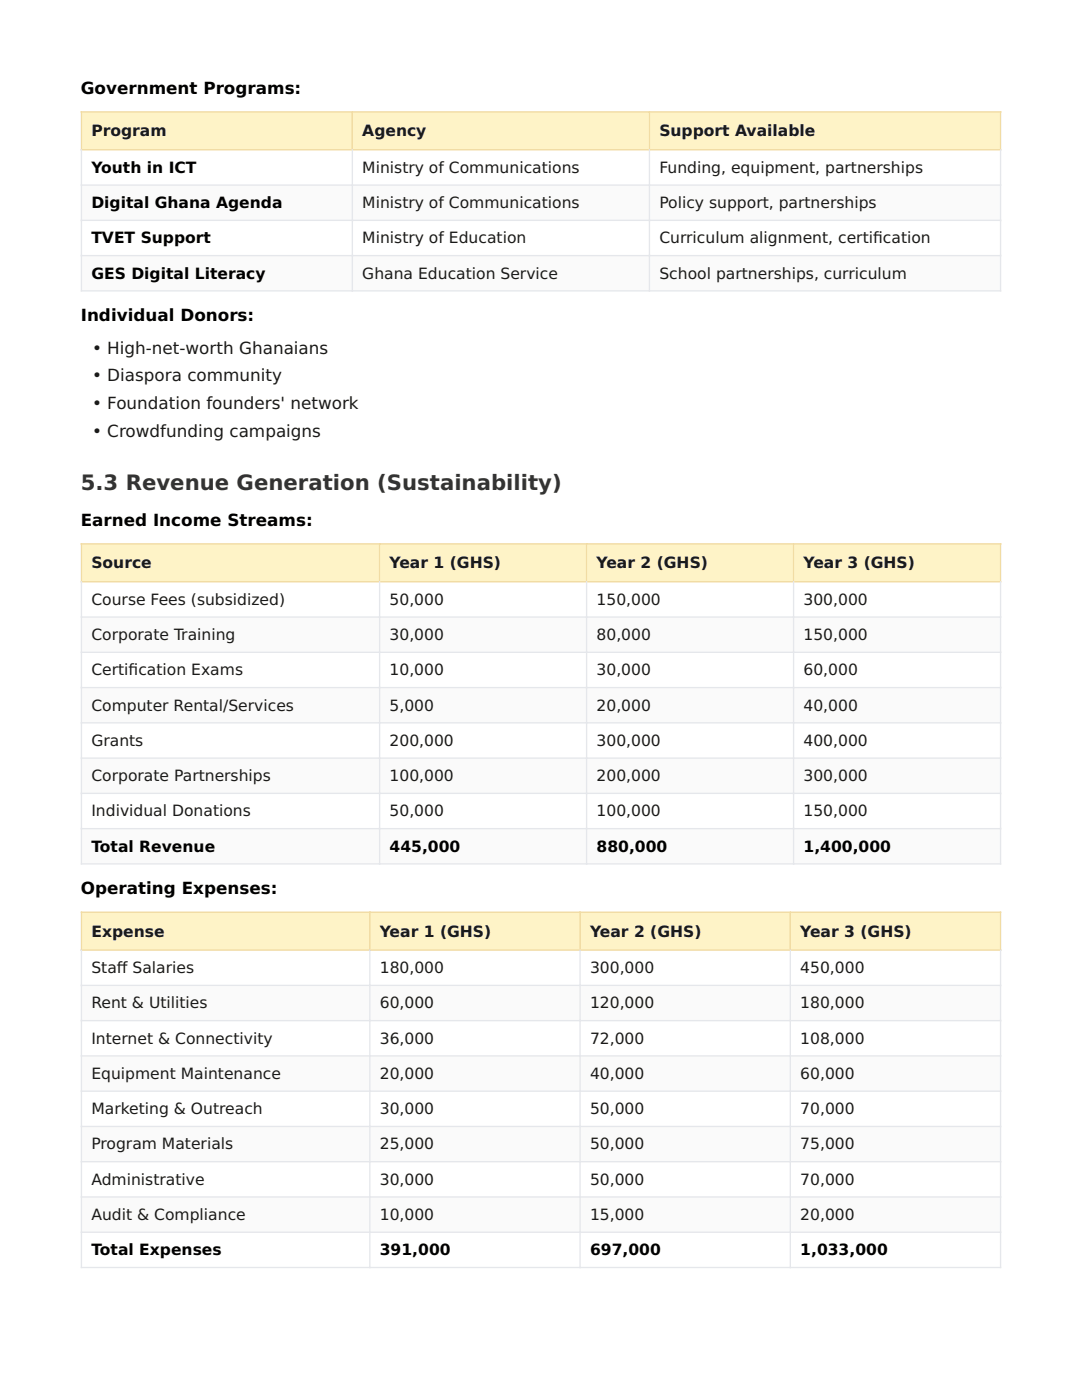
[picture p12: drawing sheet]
<svg xmlns="http://www.w3.org/2000/svg" width="216mm" height="279mm" viewBox="0 0 216 279" stroke-linecap="round" stroke-linejoin="round" font-family="sans-serif">
<defs><g id="words">
<text font-size="4.2" fill="#333" x="16.1" y="97.8">5.3 Revenue Generation (Sustainability)</text>
<g font-size="3.4">
<text x="16.1" y="18.7">Government Programs:</text>
<text x="16.1" y="64">Individual Donors:</text>
<text x="16.1" y="104.9">Earned Income Streams:</text>
<text x="16.1" y="178.4">Operating Expenses:</text>
</g>
<g font-size="3.4" fill="#1a1a1a">
<text x="18.4" y="70.6">• High-net-worth Ghanaians</text>
<text x="18.4" y="76.1">• Diaspora community</text>
<text x="18.4" y="81.6">• Foundation founders' network</text>
<text x="18.4" y="87.2">• Crowdfunding campaigns</text>
</g>
<g font-size="3.1" fill="#1a1a1a">
<text x="18.2" y="27.2">Program</text>
<text x="72.3" y="27.2">Agency</text>
<text x="131.6" y="27.2">Support Available</text>
<text x="72.3" y="34.5">Ministry of Communications</text>
<text x="131.6" y="34.5">Funding, equipment, partnerships</text>
<text x="72.3" y="41.5">Ministry of Communications</text>
<text x="131.6" y="41.5">Policy support, partnerships</text>
<text x="72.3" y="48.6">Ministry of Education</text>
<text x="131.6" y="48.6">Curriculum alignment, certif</text>
<text x="174.2" y="48.6">ication</text>
<text x="72.3" y="55.6">Ghana Education Service</text>
<text x="131.6" y="55.6">School partnerships, curriculum</text>
<text x="18.2" y="113.4">Source</text>
<text x="77.7" y="113.4">Year 1 (GHS)</text>
<text x="119" y="113.4">Year 2 (GHS)</text>
<text x="160.3" y="113.4">Year 3 (GHS)</text>
<text x="18.2" y="120.7">Course Fees (subsidized)</text>
<text x="77.7" y="120.7">50,000</text>
<text x="119" y="120.7">150,000</text>
<text x="160.3" y="120.7">300,000</text>
<text x="18.2" y="127.7">Corporate Training</text>
<text x="77.7" y="127.7">30,000</text>
<text x="119" y="127.7">80,000</text>
<text x="160.3" y="127.7">150,000</text>
<text x="18.2" y="134.8">Certif</text>
<text x="25.7" y="134.8">ication Exams</text>
<text x="77.7" y="134.8">10,000</text>
<text x="119" y="134.8">30,000</text>
<text x="160.3" y="134.8">60,000</text>
<text x="18.2" y="141.8">Computer Rental/Services</text>
<text x="77.7" y="141.8">5,000</text>
<text x="119" y="141.8">20,000</text>
<text x="160.3" y="141.8">40,000</text>
<text x="18.2" y="148.9">Grants</text>
<text x="77.7" y="148.9">200,000</text>
<text x="119" y="148.9">300,000</text>
<text x="160.3" y="148.9">400,000</text>
<text x="18.2" y="155.9">Corporate Partnerships</text>
<text x="77.7" y="155.9">100,000</text>
<text x="119" y="155.9">200,000</text>
<text x="160.3" y="155.9">300,000</text>
<text x="18.2" y="162.9">Individual Donations</text>
<text x="77.7" y="162.9">50,000</text>
<text x="119" y="162.9">100,000</text>
<text x="160.3" y="162.9">150,000</text>
<text x="18.2" y="186.9">Expense</text>
<text x="75.8" y="186.9">Year 1 (GHS)</text>
<text x="117.7" y="186.9">Year 2 (GHS)</text>
<text x="159.7" y="186.9">Year 3 (GHS)</text>
<text x="18.2" y="194.2">Staf</text>
<text x="23.3" y="194.2">f Salaries</text>
<text x="75.8" y="194.2">180,000</text>
<text x="117.7" y="194.2">300,000</text>
<text x="159.7" y="194.2">450,000</text>
<text x="18.2" y="201.2">Rent &amp; Utilities</text>
<text x="75.8" y="201.2">60,000</text>
<text x="117.7" y="201.2">120,000</text>
<text x="159.7" y="201.2">180,000</text>
<text x="18.2" y="208.3">Internet &amp; Connectivity</text>
<text x="75.8" y="208.3">36,000</text>
<text x="117.7" y="208.3">72,000</text>
<text x="159.7" y="208.3">108,000</text>
<text x="18.2" y="215.3">Equipment Maintenance</text>
<text x="75.8" y="215.3">20,000</text>
<text x="117.7" y="215.3">40,000</text>
<text x="159.7" y="215.3">60,000</text>
<text x="18.2" y="222.4">Marketing &amp; Outreach</text>
<text x="75.8" y="222.4">30,000</text>
<text x="117.7" y="222.4">50,000</text>
<text x="159.7" y="222.4">70,000</text>
<text x="18.2" y="229.4">Program Materials</text>
<text x="75.8" y="229.4">25,000</text>
<text x="117.7" y="229.4">50,000</text>
<text x="159.7" y="229.4">75,000</text>
<text x="18.2" y="236.4">Administrative</text>
<text x="75.8" y="236.4">30,000</text>
<text x="117.7" y="236.4">50,000</text>
<text x="159.7" y="236.4">70,000</text>
<text x="18.2" y="243.5">Audit &amp; Compliance</text>
<text x="75.8" y="243.5">10,000</text>
<text x="117.7" y="243.5">15,000</text>
<text x="159.7" y="243.5">20,000</text>
</g>
<g font-size="3.1">
<text x="18.2" y="34.5">Youth in ICT</text>
<text x="18.2" y="41.5">Digital Ghana Agenda</text>
<text x="18.2" y="48.6">TVET Support</text>
<text x="18.2" y="55.6">GES Digital Literacy</text>
<text x="18.2" y="170">Total Revenue</text>
<text x="77.7" y="170">445,000</text>
<text x="119" y="170">880,000</text>
<text x="160.3" y="170">1,400,000</text>
<text x="18.2" y="250.5">Total Expenses</text>
<text x="75.8" y="250.5">391,000</text>
<text x="117.7" y="250.5">697,000</text>
<text x="159.7" y="250.5">1,033,000</text>
</g>
</g></defs>
<g fill="#fef3c7">
<path d="M16.2 22.3h54.1v7.6h-54.1z"/>
<path d="M70.3 22.3h59.3v7.6h-59.3z"/>
<path d="M129.6 22.3h70.1v7.6h-70.1z"/>
</g>
<g fill="#fafafa">
<path d="M16.2 36.9h54.1v7.1h-54.1z"/>
<path d="M70.3 36.9h59.3v7.1h-59.3z"/>
<path d="M129.6 36.9h70.1v7.1h-70.1z"/>
<path d="M16.2 51h54.1v7.1h-54.1z"/>
<path d="M70.3 51h59.3v7.1h-59.3z"/>
<path d="M129.6 51h70.1v7.1h-70.1z"/>
</g>
<path d="M16.1 22.3h183.7M16.1 29.9h183.7M16.2 22.2v7.8M70.3 22.2v7.8M129.6 22.2v7.8M199.7 22.2v7.8" fill="none" stroke="#f0d9a0" stroke-width=".26"/>
<path d="M16.1 36.9h183.7M16.2 29.8v28.4M70.3 29.8v28.4M129.6 29.8v28.4M199.7 29.8v28.4M16.1 44h183.7M16.1 51h183.7M16.1 58.1h183.7" fill="none" stroke="#e5e7eb" stroke-width=".26"/>
<g fill="#fef3c7">
<path d="M16.2 108.5h59.5v7.6h-59.5z"/>
<path d="M75.7 108.5h41.3v7.6h-41.3z"/>
<path d="M117 108.5h41.3v7.6h-41.3z"/>
<path d="M158.3 108.5h41.4v7.6h-41.4z"/>
</g>
<g fill="#fafafa">
<path d="M16.2 123.1h59.5v7.1h-59.5z"/>
<path d="M75.7 123.1h41.3v7.1h-41.3z"/>
<path d="M117 123.1h41.3v7.1h-41.3z"/>
<path d="M158.3 123.1h41.4v7.1h-41.4z"/>
<path d="M16.2 137.2h59.5v7.1h-59.5z"/>
<path d="M75.7 137.2h41.3v7.1h-41.3z"/>
<path d="M117 137.2h41.3v7.1h-41.3z"/>
<path d="M158.3 137.2h41.4v7.1h-41.4z"/>
<path d="M16.2 151.3h59.5v7h-59.5z"/>
<path d="M75.7 151.3h41.3v7h-41.3z"/>
<path d="M117 151.3h41.3v7h-41.3z"/>
<path d="M158.3 151.3h41.4v7h-41.4z"/>
<path d="M16.2 165.4h59.5v7h-59.5z"/>
<path d="M75.7 165.4h41.3v7h-41.3z"/>
<path d="M117 165.4h41.3v7h-41.3z"/>
<path d="M158.3 165.4h41.4v7h-41.4z"/>
</g>
<path d="M16.1 108.5h183.7M16.1 116.1h183.7M16.2 108.4v7.8M75.7 108.4v7.8M117 108.4v7.8M158.3 108.4v7.8M199.7 108.4v7.8" fill="none" stroke="#f0d9a0" stroke-width=".26"/>
<g fill="none" stroke="#e5e7eb" stroke-width=".26">
<path d="M16.2 116v56.5M75.7 116v56.5M117 116v56.5M158.3 116v56.5M199.7 116v56.5M16.1 123.1h183.7M16.1 130.2h183.7M16.1 137.2h183.7M16.1 144.3h183.7M16.1 151.3h183.7M16.1 158.3h183.7M16.1 165.4h183.7"/>
<path d="M16.1 172.4h183.7"/>
</g>
<g fill="#fef3c7">
<path d="M16.2 182h57.6v7.6h-57.6z"/>
<path d="M73.8 182h41.9v7.6h-41.9z"/>
<path d="M115.7 182h42v7.6h-42z"/>
<path d="M157.7 182h42v7.6h-42z"/>
</g>
<g fill="#fafafa">
<path d="M16.2 196.7h57.6v7h-57.6z"/>
<path d="M73.8 196.7h41.9v7h-41.9z"/>
<path d="M115.7 196.7h42v7h-42z"/>
<path d="M157.7 196.7h42v7h-42z"/>
<path d="M16.2 210.7h57.6v7.1h-57.6z"/>
<path d="M73.8 210.7h41.9v7.1h-41.9z"/>
<path d="M115.7 210.7h42v7.1h-42z"/>
<path d="M157.7 210.7h42v7.1h-42z"/>
<path d="M16.2 224.8h57.6v7h-57.6z"/>
<path d="M73.8 224.8h41.9v7h-41.9z"/>
<path d="M115.7 224.8h42v7h-42z"/>
<path d="M157.7 224.8h42v7h-42z"/>
<path d="M16.2 238.9h57.6v7h-57.6z"/>
<path d="M73.8 238.9h41.9v7h-41.9z"/>
<path d="M115.7 238.9h42v7h-42z"/>
<path d="M157.7 238.9h42v7h-42z"/>
</g>
<path d="M16.1 182h183.7M16.1 189.6h183.7M16.2 181.9v7.8M73.8 181.9v7.8M115.7 181.9v7.8M157.7 181.9v7.8M199.7 181.9v7.8" fill="none" stroke="#f0d9a0" stroke-width=".26"/>
<g fill="none" stroke="#e5e7eb" stroke-width=".26">
<path d="M16.1 196.7h183.7M16.2 189.5v63.6M73.8 189.5v63.6M115.7 189.5v63.6M157.7 189.5v63.6M199.7 189.5v63.6M16.1 203.7h183.7M16.1 210.7h183.7M16.1 217.8h183.7M16.1 224.8h183.7M16.1 231.8h183.7M16.1 238.9h183.7"/>
<path d="M16.1 245.9h183.7M16.1 253h183.7"/>
</g>
<use href="#words"/>
</svg>
